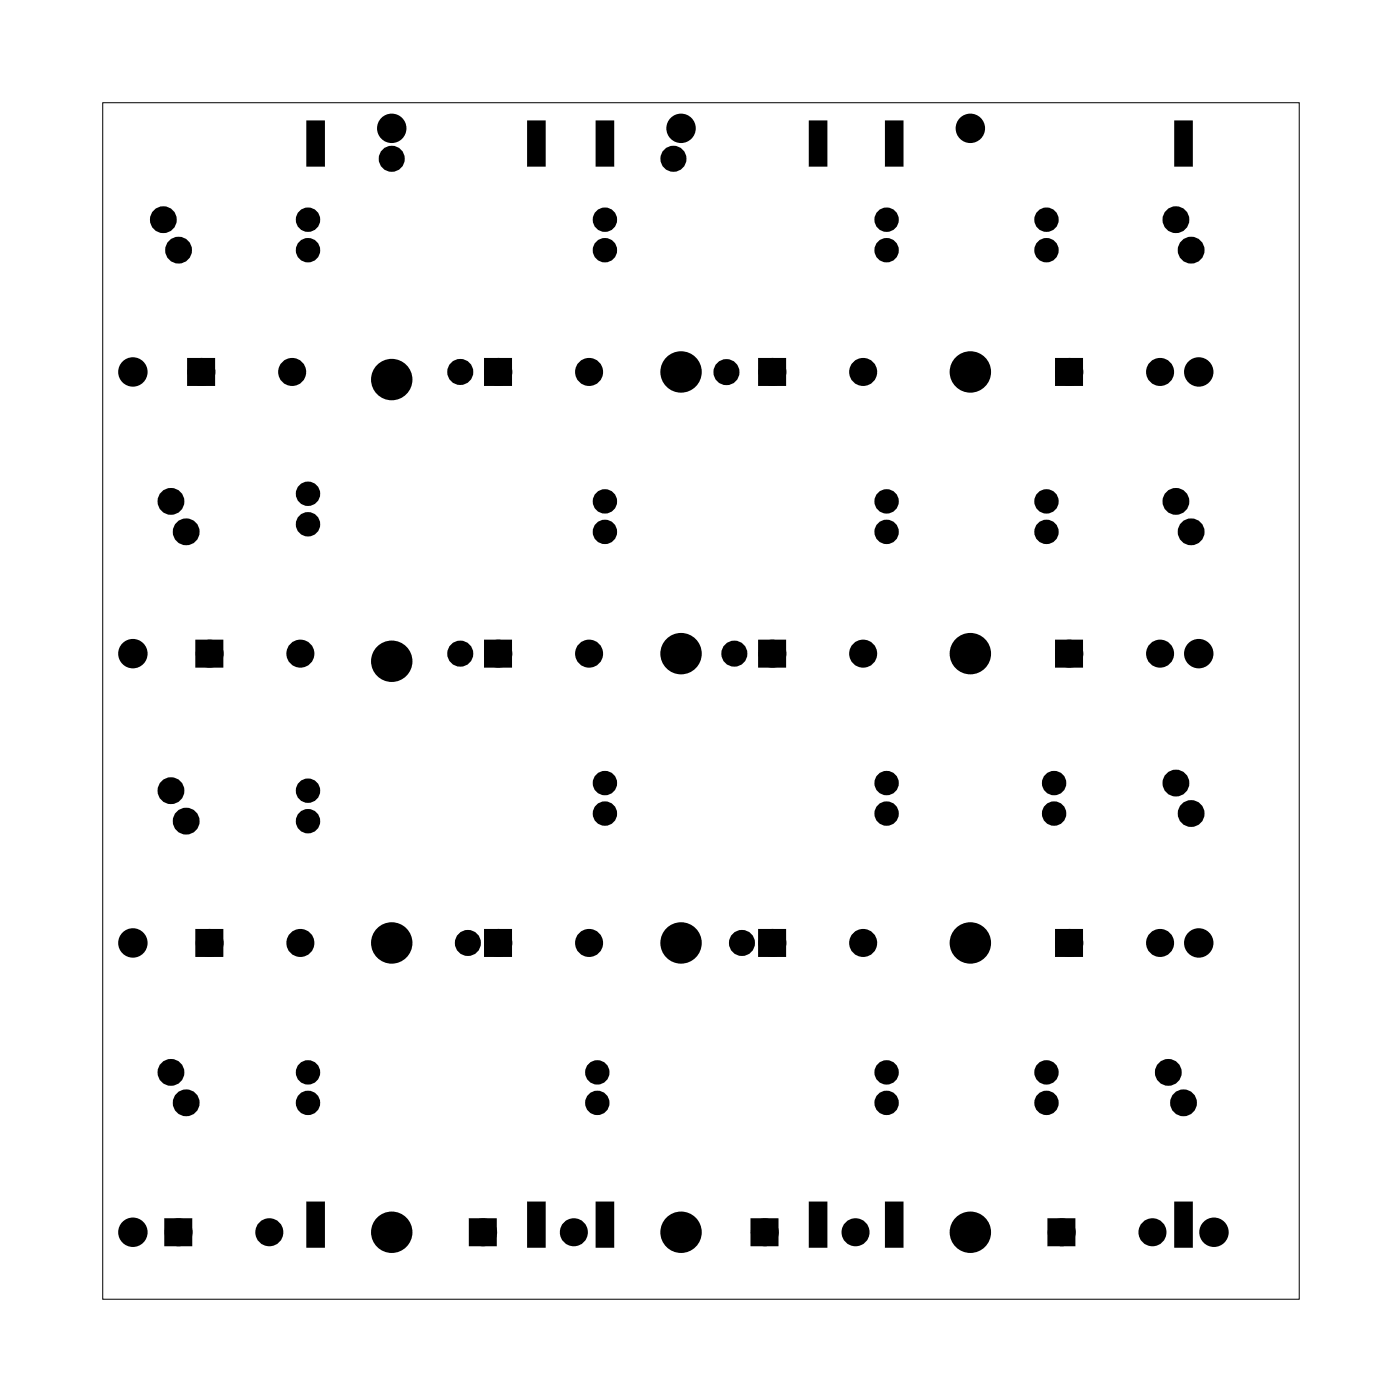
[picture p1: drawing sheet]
<svg xmlns="http://www.w3.org/2000/svg" width="117mm" height="117mm" viewBox="0 0 117 117" stroke-linecap="round" stroke-linejoin="round" font-family="sans-serif">
<path d="M8.6 8.6h99.8v99.8h-99.8z" fill="none" stroke="#000" stroke-width=".08"/>
<g fill="#000">
<circle cx="13.6" cy="18.3" r=".74"/>
<circle cx="25.7" cy="18.3" r=".64"/>
<circle cx="32.7" cy="10.7" r="1.1"/>
<circle cx="32.7" cy="13.2" r=".7"/>
<circle cx="50.5" cy="18.3" r=".64"/>
<circle cx="56.2" cy="13.2" r=".7"/>
<circle cx="56.8" cy="10.7" r="1.1"/>
<circle cx="73.9" cy="18.3" r=".64"/>
<circle cx="80.9" cy="10.7" r="1.1"/>
<circle cx="87.3" cy="18.3" r=".64"/>
<circle cx="98.1" cy="18.3" r=".74"/>
<circle cx="11.1" cy="31" r="1.1"/>
<circle cx="14.9" cy="20.9" r=".74"/>
<circle cx="16.8" cy="31" r=".79"/>
<circle cx="24.4" cy="31" r=".79"/>
<circle cx="25.7" cy="20.9" r=".64"/>
<circle cx="32.7" cy="31.7" r="1.6"/>
<circle cx="38.4" cy="31" r=".7"/>
<circle cx="41.6" cy="31" r=".79"/>
<circle cx="49.1" cy="31" r=".79"/>
<circle cx="50.5" cy="20.9" r=".64"/>
<circle cx="56.8" cy="31" r="1.6"/>
<circle cx="60.6" cy="31" r=".7"/>
<circle cx="64.4" cy="31" r=".79"/>
<circle cx="72" cy="31" r=".79"/>
<circle cx="73.9" cy="20.9" r=".64"/>
<circle cx="80.9" cy="31" r="1.6"/>
<circle cx="87.3" cy="20.9" r=".64"/>
<circle cx="89.2" cy="31" r=".79"/>
<circle cx="96.8" cy="31" r=".79"/>
<circle cx="99.3" cy="20.9" r=".74"/>
<circle cx="100" cy="31" r="1.1"/>
<circle cx="11.1" cy="54.5" r="1.1"/>
<circle cx="14.3" cy="41.8" r=".74"/>
<circle cx="15.5" cy="44.4" r=".74"/>
<circle cx="17.5" cy="54.5" r=".79"/>
<circle cx="25.1" cy="54.5" r=".79"/>
<circle cx="25.7" cy="43.7" r=".64"/>
<circle cx="25.7" cy="41.2" r=".64"/>
<circle cx="32.7" cy="55.2" r="1.6"/>
<circle cx="38.4" cy="54.5" r=".7"/>
<circle cx="41.6" cy="54.5" r=".79"/>
<circle cx="49.1" cy="54.5" r=".79"/>
<circle cx="50.5" cy="44.4" r=".64"/>
<circle cx="50.5" cy="41.8" r=".64"/>
<circle cx="56.8" cy="54.5" r="1.6"/>
<circle cx="61.2" cy="54.5" r=".7"/>
<circle cx="64.4" cy="54.5" r=".79"/>
<circle cx="72" cy="54.5" r=".79"/>
<circle cx="73.9" cy="44.4" r=".64"/>
<circle cx="73.9" cy="41.8" r=".64"/>
<circle cx="80.9" cy="54.5" r="1.6"/>
<circle cx="87.3" cy="44.4" r=".64"/>
<circle cx="87.3" cy="41.8" r=".64"/>
<circle cx="89.2" cy="54.5" r=".79"/>
<circle cx="96.8" cy="54.5" r=".79"/>
<circle cx="98.1" cy="41.8" r=".74"/>
<circle cx="99.3" cy="44.4" r=".74"/>
<circle cx="100" cy="54.5" r="1.1"/>
<circle cx="11.1" cy="78.6" r="1.1"/>
<circle cx="14.3" cy="65.9" r=".74"/>
<circle cx="15.5" cy="68.5" r=".74"/>
<circle cx="17.5" cy="78.6" r=".79"/>
<circle cx="25.1" cy="78.6" r=".79"/>
<circle cx="25.7" cy="65.9" r=".64"/>
<circle cx="25.7" cy="68.5" r=".64"/>
<circle cx="32.7" cy="78.6" r="1.6"/>
<circle cx="39" cy="78.6" r=".7"/>
<circle cx="41.6" cy="78.6" r=".79"/>
<circle cx="49.1" cy="78.6" r=".79"/>
<circle cx="50.5" cy="65.3" r=".64"/>
<circle cx="50.5" cy="67.9" r=".64"/>
<circle cx="56.8" cy="78.6" r="1.6"/>
<circle cx="61.9" cy="78.6" r=".7"/>
<circle cx="64.4" cy="78.6" r=".79"/>
<circle cx="72" cy="78.6" r=".79"/>
<circle cx="73.9" cy="65.3" r=".64"/>
<circle cx="73.9" cy="67.9" r=".64"/>
<circle cx="80.9" cy="78.6" r="1.6"/>
<circle cx="87.9" cy="65.3" r=".64"/>
<circle cx="87.9" cy="67.9" r=".64"/>
<circle cx="89.2" cy="78.6" r=".79"/>
<circle cx="96.8" cy="78.6" r=".79"/>
<circle cx="98.1" cy="65.3" r=".74"/>
<circle cx="99.3" cy="67.9" r=".74"/>
<circle cx="100" cy="78.6" r="1.1"/>
<circle cx="14.3" cy="89.4" r=".74"/>
<circle cx="15.5" cy="92" r=".74"/>
<circle cx="25.7" cy="89.4" r=".64"/>
<circle cx="25.7" cy="92" r=".64"/>
<circle cx="49.8" cy="89.4" r=".64"/>
<circle cx="49.8" cy="92" r=".64"/>
<circle cx="73.9" cy="89.4" r=".64"/>
<circle cx="73.9" cy="92" r=".64"/>
<circle cx="87.3" cy="89.4" r=".64"/>
<circle cx="87.3" cy="92" r=".64"/>
<circle cx="97.4" cy="89.4" r=".74"/>
<circle cx="98.7" cy="92" r=".74"/>
<circle cx="11.1" cy="102.8" r="1.1"/>
<circle cx="14.9" cy="102.8" r=".79"/>
<circle cx="22.5" cy="102.8" r=".79"/>
<circle cx="32.7" cy="102.8" r="1.6"/>
<circle cx="40.3" cy="102.8" r=".79"/>
<circle cx="47.9" cy="102.8" r=".79"/>
<circle cx="56.8" cy="102.8" r="1.6"/>
<circle cx="63.8" cy="102.8" r=".79"/>
<circle cx="71.4" cy="102.8" r=".79"/>
<circle cx="80.9" cy="102.8" r="1.6"/>
<circle cx="88.6" cy="102.8" r=".79"/>
<circle cx="96.1" cy="102.8" r=".79"/>
<circle cx="101.3" cy="102.8" r="1.1"/>
</g>
<g fill="none" stroke="#000" stroke-width=".76" stroke-linecap="butt">
<path d="M16 30.2h1.6v1.6h-1.6zM40.8 30.2h1.5v1.6h-1.5zM63.6 30.2h1.6v1.6h-1.6zM88.4 30.2h1.6v1.6h-1.6zM16.7 53.7h1.5v1.6h-1.5zM40.8 53.7h1.5v1.6h-1.5zM63.6 53.7h1.6v1.6h-1.6zM88.4 53.7h1.6v1.6h-1.6zM16.7 77.9h1.5v1.5h-1.5zM40.8 77.9h1.5v1.5h-1.5zM63.6 77.9h1.6v1.5h-1.6zM88.4 77.9h1.6v1.5h-1.6z"/>
<path d="M14.1 102h1.6v1.6h-1.6zM39.5 102h1.6v1.6h-1.6zM63 102h1.6v1.6h-1.6zM87.7 102h1.6v1.6h-1.6z"/>
<circle cx="13.6" cy="18.3" r=".74"/>
<circle cx="25.7" cy="18.3" r=".64"/>
<circle cx="32.7" cy="13.2" r=".7"/>
<circle cx="50.5" cy="18.3" r=".64"/>
<circle cx="56.2" cy="13.2" r=".7"/>
<circle cx="73.9" cy="18.3" r=".64"/>
<circle cx="87.3" cy="18.3" r=".64"/>
<circle cx="98.1" cy="18.3" r=".74"/>
<circle cx="14.9" cy="20.9" r=".74"/>
<circle cx="16.8" cy="31" r=".79"/>
<circle cx="24.4" cy="31" r=".79"/>
<circle cx="25.7" cy="20.9" r=".64"/>
<circle cx="38.4" cy="31" r=".7"/>
<circle cx="41.6" cy="31" r=".79"/>
<circle cx="49.1" cy="31" r=".79"/>
<circle cx="50.5" cy="20.9" r=".64"/>
<circle cx="60.6" cy="31" r=".7"/>
<circle cx="64.4" cy="31" r=".79"/>
<circle cx="72" cy="31" r=".79"/>
<circle cx="73.9" cy="20.9" r=".64"/>
<circle cx="87.3" cy="20.9" r=".64"/>
<circle cx="89.2" cy="31" r=".79"/>
<circle cx="96.8" cy="31" r=".79"/>
<circle cx="99.3" cy="20.9" r=".74"/>
<circle cx="14.3" cy="41.8" r=".74"/>
<circle cx="15.5" cy="44.4" r=".74"/>
<circle cx="17.5" cy="54.5" r=".79"/>
<circle cx="25.1" cy="54.5" r=".79"/>
<circle cx="25.7" cy="41.2" r=".64"/>
<circle cx="25.7" cy="43.7" r=".64"/>
<circle cx="38.4" cy="54.5" r=".7"/>
<circle cx="41.6" cy="54.5" r=".79"/>
<circle cx="49.1" cy="54.5" r=".79"/>
<circle cx="50.5" cy="41.8" r=".64"/>
<circle cx="50.5" cy="44.4" r=".64"/>
<circle cx="61.2" cy="54.5" r=".7"/>
<circle cx="64.4" cy="54.5" r=".79"/>
<circle cx="72" cy="54.5" r=".79"/>
<circle cx="73.9" cy="41.8" r=".64"/>
<circle cx="73.9" cy="44.4" r=".64"/>
<circle cx="87.3" cy="41.8" r=".64"/>
<circle cx="87.3" cy="44.4" r=".64"/>
<circle cx="89.2" cy="54.5" r=".79"/>
<circle cx="96.8" cy="54.5" r=".79"/>
<circle cx="98.1" cy="41.8" r=".74"/>
<circle cx="99.3" cy="44.4" r=".74"/>
<circle cx="14.3" cy="65.9" r=".74"/>
<circle cx="15.5" cy="68.5" r=".74"/>
<circle cx="17.5" cy="78.6" r=".79"/>
<circle cx="25.1" cy="78.6" r=".79"/>
<circle cx="25.7" cy="65.9" r=".64"/>
<circle cx="25.7" cy="68.5" r=".64"/>
<circle cx="39" cy="78.6" r=".7"/>
<circle cx="41.6" cy="78.6" r=".79"/>
<circle cx="49.1" cy="78.6" r=".79"/>
<circle cx="50.5" cy="67.9" r=".64"/>
<circle cx="50.5" cy="65.3" r=".64"/>
<circle cx="61.9" cy="78.6" r=".7"/>
<circle cx="64.4" cy="78.6" r=".79"/>
<circle cx="72" cy="78.6" r=".79"/>
<circle cx="73.9" cy="67.9" r=".64"/>
<circle cx="73.9" cy="65.3" r=".64"/>
<circle cx="87.9" cy="65.3" r=".64"/>
<circle cx="87.9" cy="67.9" r=".64"/>
<circle cx="89.2" cy="78.6" r=".79"/>
<circle cx="96.8" cy="78.6" r=".79"/>
<circle cx="98.1" cy="65.3" r=".74"/>
<circle cx="99.3" cy="67.9" r=".74"/>
<circle cx="14.3" cy="89.4" r=".74"/>
<circle cx="15.5" cy="92" r=".74"/>
<circle cx="25.7" cy="92" r=".64"/>
<circle cx="25.7" cy="89.4" r=".64"/>
<circle cx="49.8" cy="92" r=".64"/>
<circle cx="49.8" cy="89.4" r=".64"/>
<circle cx="73.9" cy="92" r=".64"/>
<circle cx="73.9" cy="89.4" r=".64"/>
<circle cx="87.3" cy="92" r=".64"/>
<circle cx="87.3" cy="89.4" r=".64"/>
<circle cx="97.4" cy="89.4" r=".74"/>
<circle cx="98.7" cy="92" r=".74"/>
<circle cx="14.9" cy="102.8" r=".79"/>
<circle cx="22.5" cy="102.8" r=".79"/>
<circle cx="40.3" cy="102.8" r=".79"/>
<circle cx="47.9" cy="102.8" r=".79"/>
<circle cx="63.8" cy="102.8" r=".79"/>
<circle cx="71.4" cy="102.8" r=".79"/>
<circle cx="88.6" cy="102.8" r=".79"/>
<circle cx="96.1" cy="102.8" r=".79"/>
</g>
<g fill="#000">
<path d="M25.7 10.2h1.3v3.6h-1.3zM44.1 10.2h1.3v3.6h-1.3zM49.8 10.2h1.3v3.6h-1.3zM67.6 10.2h1.3v3.6h-1.3zM73.9 10.2h1.3v3.6h-1.3zM98.1 10.2h1.3v3.6h-1.3zM16 30.2h1.6v1.6h-1.6zM40.8 30.2h1.5v1.6h-1.5zM63.6 30.2h1.6v1.6h-1.6zM88.4 30.2h1.6v1.6h-1.6zM16.7 53.7h1.5v1.6h-1.5zM40.8 53.7h1.5v1.6h-1.5z"/>
<path d="M63.6 53.7h1.6v1.6h-1.6zM88.4 53.7h1.6v1.6h-1.6zM16.7 77.9h1.5v1.5h-1.5zM40.8 77.9h1.5v1.5h-1.5zM63.6 77.9h1.6v1.5h-1.6zM88.4 77.9h1.6v1.5h-1.6zM14.1 102h1.6v1.6h-1.6zM25.7 100.3h1.3v3.6h-1.3zM39.5 102h1.6v1.6h-1.6zM44.1 100.3h1.3v3.6h-1.3zM49.8 100.3h1.3v3.6h-1.3zM63 102h1.6v1.6h-1.6z"/>
<path d="M67.6 100.3h1.3v3.6h-1.3zM73.9 100.3h1.3v3.6h-1.3zM87.7 102h1.6v1.6h-1.6zM98.1 100.3h1.3v3.6h-1.3z"/>
</g>
<g fill="none" stroke="#000" stroke-width=".25">
<path d="M25.7 10.2h1.3v3.6h-1.3zM44.1 10.2h1.3v3.6h-1.3zM49.8 10.2h1.3v3.6h-1.3zM67.6 10.2h1.3v3.6h-1.3zM73.9 10.2h1.3v3.6h-1.3zM98.1 10.2h1.3v3.6h-1.3zM25.7 100.3h1.3v3.6h-1.3zM44.1 100.3h1.3v3.6h-1.3zM49.8 100.3h1.3v3.6h-1.3zM67.6 100.3h1.3v3.6h-1.3zM73.9 100.3h1.3v3.6h-1.3zM98.1 100.3h1.3v3.6h-1.3z"/>
<circle cx="32.7" cy="10.7" r="1.1"/>
<circle cx="56.8" cy="10.7" r="1.1"/>
<circle cx="80.9" cy="10.7" r="1.1"/>
<circle cx="11.1" cy="31" r="1.1"/>
<circle cx="32.7" cy="31.7" r="1.6"/>
<circle cx="56.8" cy="31" r="1.6"/>
<circle cx="80.9" cy="31" r="1.6"/>
<circle cx="100" cy="31" r="1.1"/>
<circle cx="11.1" cy="54.5" r="1.1"/>
<circle cx="32.7" cy="55.2" r="1.6"/>
<circle cx="56.8" cy="54.5" r="1.6"/>
<circle cx="80.9" cy="54.5" r="1.6"/>
<circle cx="100" cy="54.5" r="1.1"/>
<circle cx="11.1" cy="78.6" r="1.1"/>
<circle cx="32.7" cy="78.6" r="1.6"/>
<circle cx="56.8" cy="78.6" r="1.6"/>
<circle cx="80.9" cy="78.6" r="1.6"/>
<circle cx="100" cy="78.6" r="1.1"/>
<circle cx="11.1" cy="102.8" r="1.1"/>
<circle cx="32.7" cy="102.8" r="1.6"/>
<circle cx="56.8" cy="102.8" r="1.6"/>
<circle cx="80.9" cy="102.8" r="1.6"/>
<circle cx="101.3" cy="102.8" r="1.1"/>
</g>
</svg>
